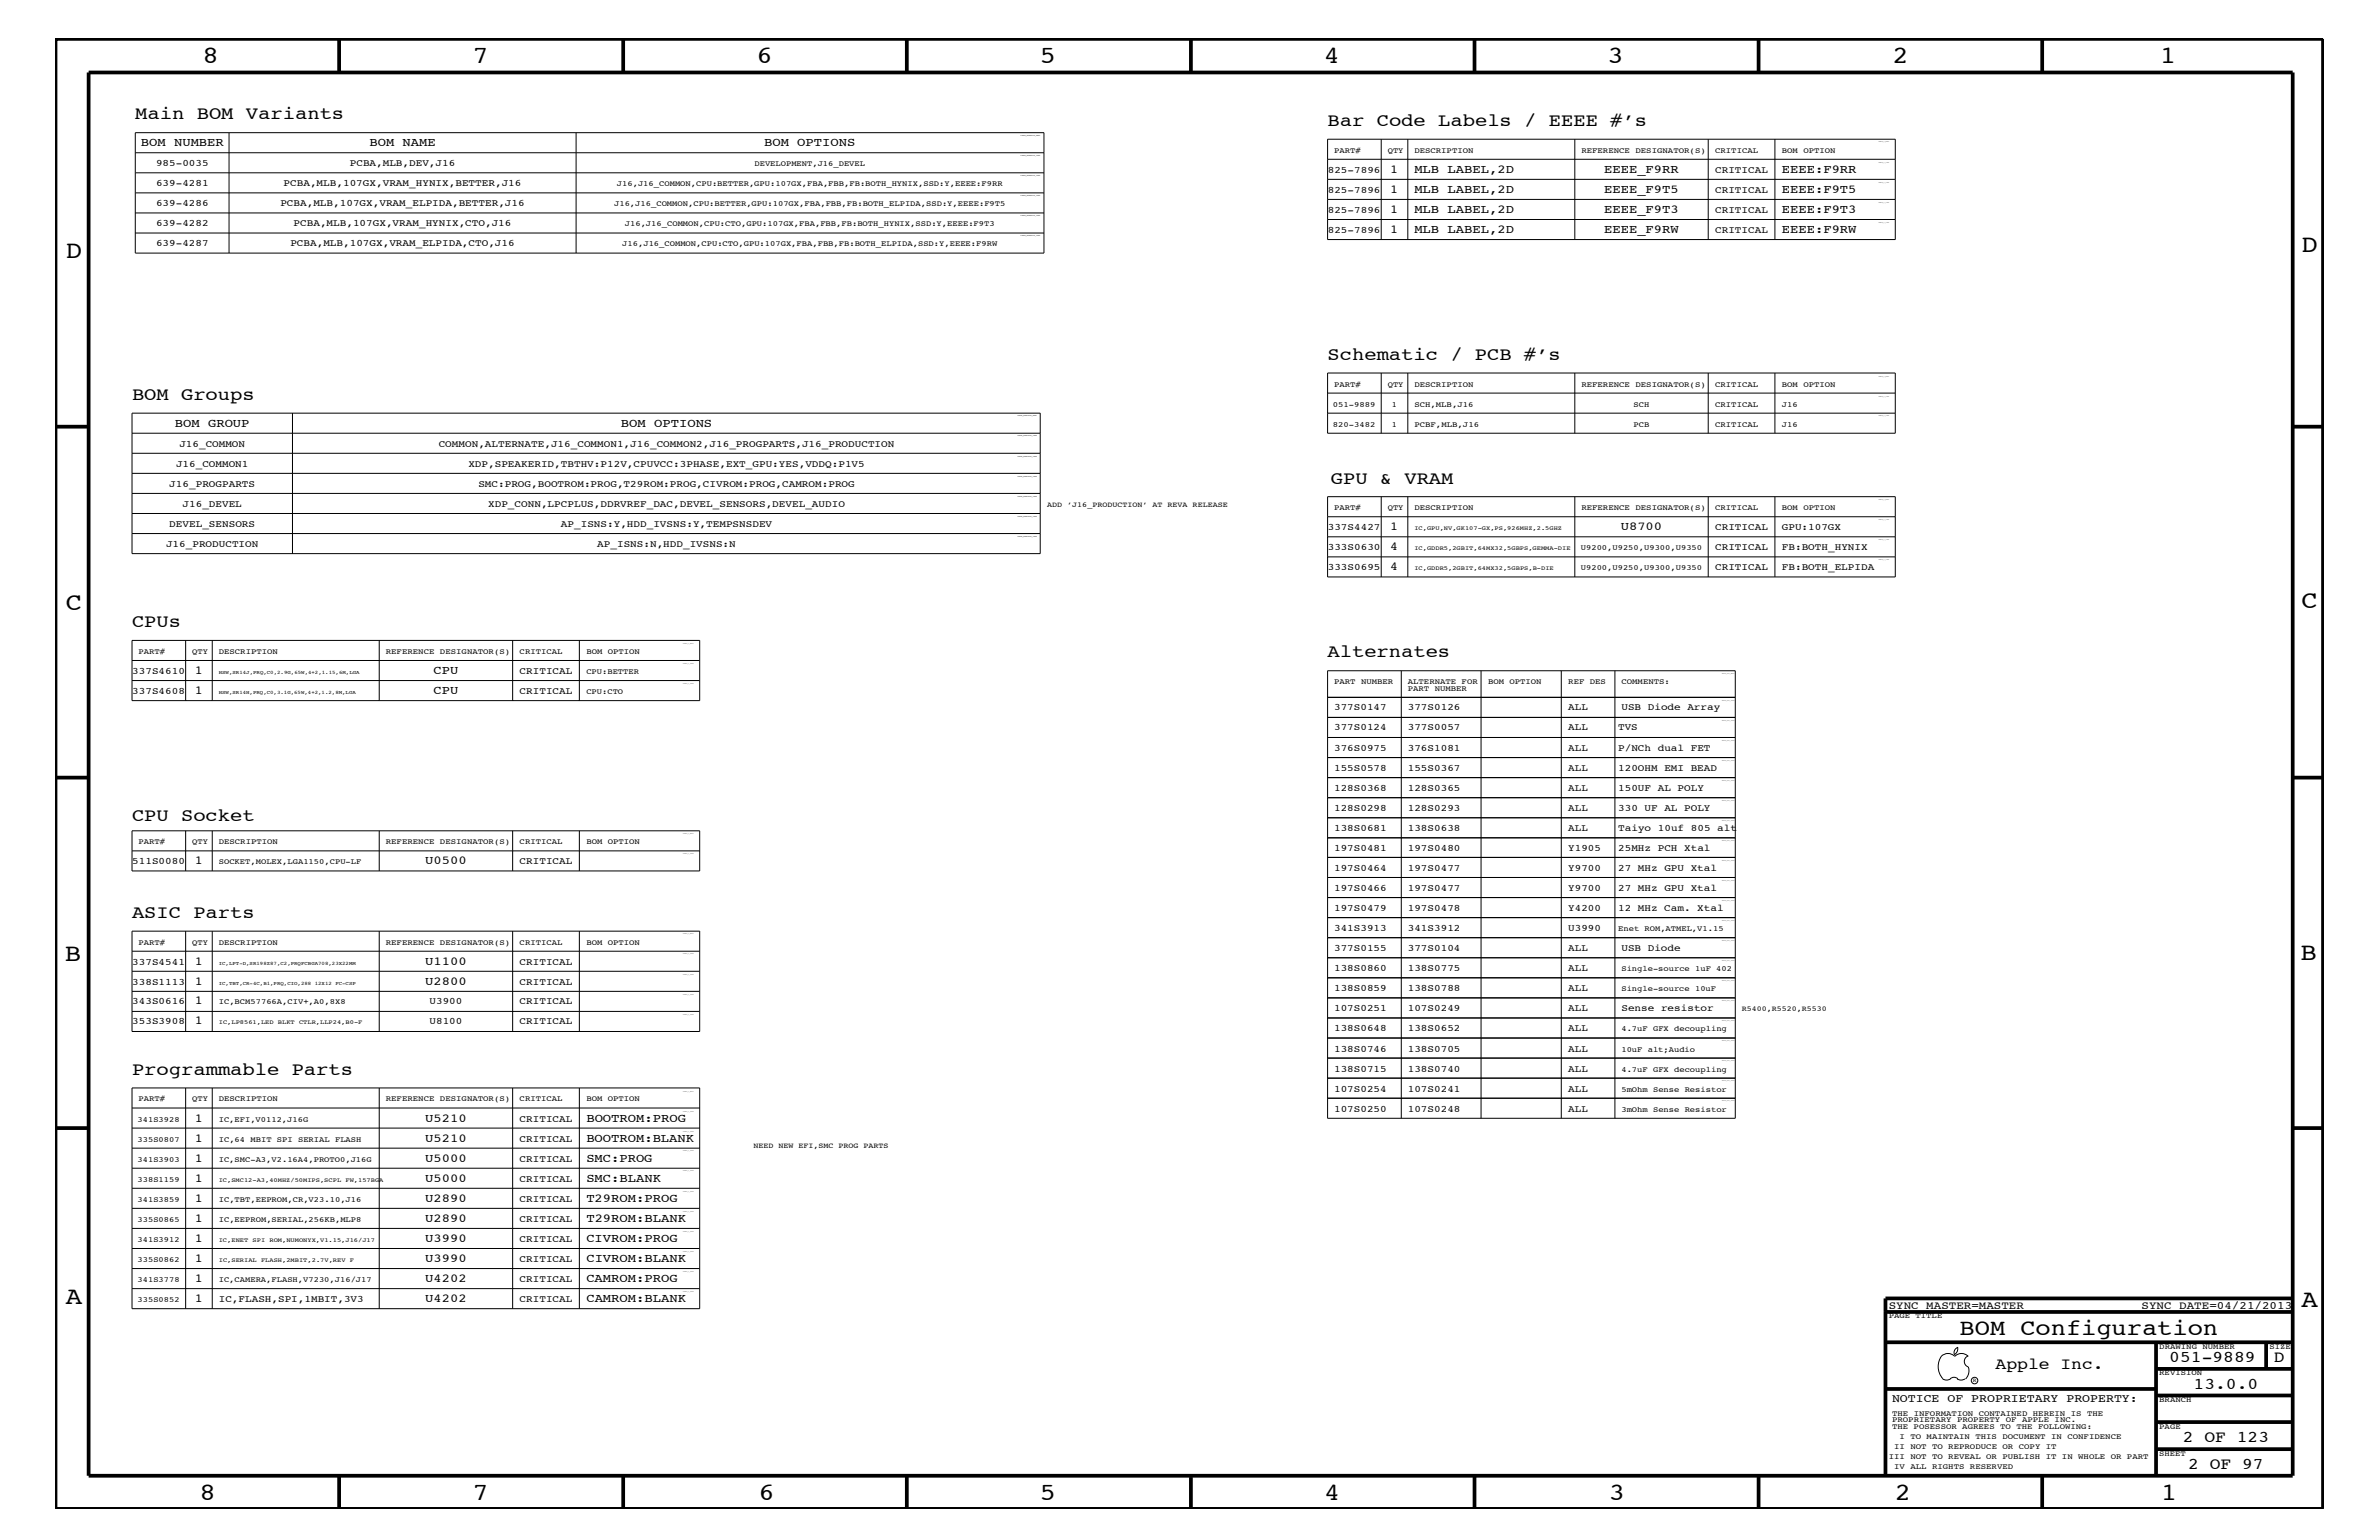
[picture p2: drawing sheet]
<svg xmlns="http://www.w3.org/2000/svg" width="432mm" height="279mm" viewBox="0 0 432 279" stroke-linecap="round" stroke-linejoin="round" font-family="sans-serif">
<defs><g id="words">
<g font-size="4.5">
<text x="36.7" y="11.5">8</text>
<text x="85.8" y="11.5">7</text>
<text x="137.3" y="11.5">6</text>
<text x="188.7" y="11.5">5</text>
<text x="240.3" y="11.5">4</text>
<text x="291.8" y="11.5">3</text>
<text x="343.5" y="11.5">2</text>
<text x="392" y="11.5">1</text>
<text x="11.9" y="46.8">D</text>
<text x="417.7" y="45.7">D</text>
<text x="11.9" y="110.6">C</text>
<text x="417.7" y="110.3">C</text>
<text x="11.8" y="174.3">B</text>
<text x="417.6" y="174.2">B</text>
<text x="11.9" y="236.7">A</text>
<text x="417.7" y="237.1">A</text>
<text x="36.2" y="272.1">8</text>
<text x="85.8" y="272.1">7</text>
<text x="137.7" y="272.1">6</text>
<text x="188.7" y="272.1">5</text>
<text x="240.4" y="272.1">4</text>
<text x="292" y="272.1">3</text>
<text x="343.9" y="272.1">2</text>
<text x="392.2" y="272.1">1</text>
</g>
<text font-size="4.1" x="355.7" y="242.3">BOM Configuration</text>
<g font-size="3.3">
<text x="24.6" y="21.6">Main BOM Variants</text>
<text x="241" y="22.9">Bar Code Labels / EEEE #’s</text>
<text x="241" y="65.3">Schematic / PCB #’s</text>
<text x="24" y="72.6">BOM Groups</text>
<text x="241.6" y="87.7">GPU &amp; VRAM</text>
<text x="24" y="113.7">CPUs</text>
<text x="241" y="119.2">Alternates</text>
<text x="24" y="149">CPU Socket</text>
<text x="24" y="166.5">ASIC Parts</text>
<text x="24" y="195">Programmable Parts</text>
</g>
<g font-size="3">
<text x="362.2" y="248.4">Apple Inc.</text>
<text x="393.7" y="247.1">051-9889</text>
<text x="398.1" y="252">13.0.0</text>
<text x="412.7" y="247.1">D</text>
<text x="396.2" y="261.6">2 OF 123</text>
<text x="397.2" y="266.6">2 OF 97</text>
</g>
<g font-size="2.2">
<text x="25.6" y="26.5">BOM NUMBER</text>
<text x="67.1" y="26.5">BOM NAME</text>
<text x="138.7" y="26.5">BOM OPTIONS</text>
<text x="252.3" y="31.4">1</text>
<text x="252.3" y="35">1</text>
<text x="256.7" y="31.4">MLB LABEL,2D</text>
<text x="256.7" y="35">MLB LABEL,2D</text>
<text x="291.2" y="31.4">EEEE_F9RR</text>
<text x="291.2" y="35">EEEE_F9T5</text>
<text x="323.4" y="31.4">EEEE:F9RR</text>
<text x="323.4" y="35">EEEE:F9T5</text>
<text x="252.3" y="38.6">1</text>
<text x="256.7" y="38.6">MLB LABEL,2D</text>
<text x="291.2" y="38.6">EEEE_F9T3</text>
<text x="323.4" y="38.6">EEEE:F9T3</text>
<text x="252.3" y="42.3">1</text>
<text x="256.7" y="42.3">MLB LABEL,2D</text>
<text x="291.2" y="42.3">EEEE_F9RW</text>
<text x="323.4" y="42.3">EEEE:F9RW</text>
<text x="31.7" y="77.4">BOM GROUP</text>
<text x="112.7" y="77.4">BOM OPTIONS</text>
<text x="252.3" y="99.9">4</text>
<text x="252.3" y="96.2">1</text>
<text x="294.2" y="96.2">U8700</text>
<text x="252.3" y="103.5">4</text>
<text x="35.3" y="122.3">1</text>
<text x="35.3" y="125.9">1</text>
<text x="78.7" y="122.3">CPU</text>
<text x="78.7" y="125.9">CPU</text>
<text x="35.3" y="156.8">1</text>
<text x="77.2" y="156.8">U0500</text>
<text x="35.3" y="178.7">1</text>
<text x="35.3" y="175">1</text>
<text x="77.2" y="178.7">U2800</text>
<text x="77.2" y="175">U1100</text>
<text x="35.3" y="185.9">1</text>
<text x="35.3" y="182.2">1</text>
<text x="35.3" y="203.5">1</text>
<text x="77.2" y="203.5">U5210</text>
<text x="106.4" y="203.5">BOOTROM:PROG</text>
<text x="35.3" y="207.1">1</text>
<text x="77.2" y="207.1">U5210</text>
<text x="106.4" y="207.1">BOOTROM:BLANK</text>
<text x="35.3" y="214.4">1</text>
<text x="35.3" y="210.8">1</text>
<text x="77.2" y="214.4">U5000</text>
<text x="77.2" y="210.8">U5000</text>
<text x="106.4" y="214.4">SMC:BLANK</text>
<text x="106.4" y="210.8">SMC:PROG</text>
<text x="35.3" y="221.7">1</text>
<text x="35.3" y="218">1</text>
<text x="77.2" y="221.7">U2890</text>
<text x="77.2" y="218">U2890</text>
<text x="106.4" y="221.7">T29ROM:BLANK</text>
<text x="106.4" y="218">T29ROM:PROG</text>
<text x="35.3" y="225.3">1</text>
<text x="77.2" y="225.3">U3990</text>
<text x="106.4" y="225.3">CIVROM:PROG</text>
<text x="35.3" y="232.6">1</text>
<text x="35.3" y="229">1</text>
<text x="77.2" y="232.6">U4202</text>
<text x="77.2" y="229">U3990</text>
<text x="106.4" y="232.6">CAMROM:PROG</text>
<text x="106.4" y="229">CIVROM:BLANK</text>
<text x="35.3" y="236.2">1</text>
<text x="77.2" y="236.2">U4202</text>
<text x="106.4" y="236.2">CAMROM:BLANK</text>
</g>
<text font-size="2.1" x="343.4" y="254.4">NOTICE OF PROPRIETARY PROPERTY:</text>
<g font-size="2">
<text x="342.8" y="237.4">SYNC_MASTER=MASTER</text>
<text x="388.7" y="237.4">SYNC_DATE=04/21/2013</text>
</g>
<g font-size="1.8">
<text x="28.3" y="33.7">639-4281</text>
<text x="28.3" y="30.2">985-0035</text>
<text x="51.5" y="33.7">PCBA,MLB,107GX,VRAM_HYNIX,BETTER,J16</text>
<text x="63.5" y="30.2">PCBA,MLB,DEV,J16</text>
<text x="241" y="31.4">825-7896</text>
<text x="241" y="35">825-7896</text>
<text x="311.3" y="31.4">CRITICAL</text>
<text x="311.3" y="35">CRITICAL</text>
<text x="28.3" y="41">639-4282</text>
<text x="28.3" y="37.4">639-4286</text>
<text x="50.9" y="37.4">PCBA,MLB,107GX,VRAM_ELPIDA,BETTER,J16</text>
<text x="53.3" y="41">PCBA,MLB,107GX,VRAM_HYNIX,CTO,J16</text>
<text x="241" y="38.6">825-7896</text>
<text x="311.3" y="38.6">CRITICAL</text>
<text x="28.3" y="44.6">639-4287</text>
<text x="52.7" y="44.6">PCBA,MLB,107GX,VRAM_ELPIDA,CTO,J16</text>
<text x="241" y="42.3">825-7896</text>
<text x="311.3" y="42.3">CRITICAL</text>
<text x="32.6" y="81.1">J16_COMMON</text>
<text x="79.6" y="81.1">COMMON,ALTERNATE,J16_COMMON1,J16_COMMON2,J16_PROGPARTS,J16_PRODUCTION</text>
<text x="30.7" y="88.3">J16_PROGPARTS</text>
<text x="32" y="84.7">J16_COMMON1</text>
<text x="85" y="84.7">XDP,SPEAKERID,TBTHV:P12V,CPUVCC:3PHASE,EXT_GPU:YES,VDDQ:P1V5</text>
<text x="86.8" y="88.3">SMC:PROG,BOOTROM:PROG,T29ROM:PROG,CIVROM:PROG,CAMROM:PROG</text>
<text x="30.7" y="95.6">DEVEL_SENSORS</text>
<text x="33.1" y="92">J16_DEVEL</text>
<text x="88.6" y="92">XDP_CONN,LPCPLUS,DDRVREF_DAC,DEVEL_SENSORS,DEVEL_AUDIO</text>
<text x="101.8" y="95.6">AP_ISNS:Y,HDD_IVSNS:Y,TEMPSNSDEV</text>
<text x="30.1" y="99.3">J16_PRODUCTION</text>
<text x="108.4" y="99.3">AP_ISNS:N,HDD_IVSNS:N</text>
<text x="241" y="99.9">333S0630</text>
<text x="241" y="96.2">337S4427</text>
<text x="311.3" y="99.9">CRITICAL</text>
<text x="311.3" y="96.2">CRITICAL</text>
<text x="323.4" y="99.9">FB:BOTH_HYNIX</text>
<text x="323.4" y="96.2">GPU:107GX</text>
<text x="241" y="103.5">333S0695</text>
<text x="311.3" y="103.5">CRITICAL</text>
<text x="323.4" y="103.5">FB:BOTH_ELPIDA</text>
<text x="24" y="122.3">337S4610</text>
<text x="24" y="125.9">337S4608</text>
<text x="94.3" y="122.3">CRITICAL</text>
<text x="94.3" y="125.9">CRITICAL</text>
<text x="242.1" y="128.9">377S0147</text>
<text x="255.5" y="128.9">377S0126</text>
<text x="284.6" y="128.9">ALL</text>
<text x="294.3" y="128.9">USB Diode Array</text>
<text x="242.1" y="132.5">377S0124</text>
<text x="242.1" y="136.2">376S0975</text>
<text x="255.5" y="132.5">377S0057</text>
<text x="255.5" y="136.2">376S1081</text>
<text x="284.6" y="132.5">ALL</text>
<text x="284.6" y="136.2">ALL</text>
<text x="293.7" y="132.5">TVS</text>
<text x="293.7" y="136.2">P/NCh dual FET</text>
<text x="242.1" y="143.5">128S0368</text>
<text x="242.1" y="139.8">155S0578</text>
<text x="255.5" y="143.5">128S0365</text>
<text x="255.5" y="139.8">155S0367</text>
<text x="284.6" y="143.5">ALL</text>
<text x="284.6" y="139.8">ALL</text>
<text x="293.7" y="143.5">150UF AL POLY</text>
<text x="293.7" y="139.8">120OHM EMI BEAD</text>
<text x="242.1" y="147.1">128S0298</text>
<text x="255.5" y="147.1">128S0293</text>
<text x="284.6" y="147.1">ALL</text>
<text x="293.7" y="147.1">330 UF AL POLY</text>
<text x="242.1" y="150.7">138S0681</text>
<text x="242.1" y="154.4">197S0481</text>
<text x="255.5" y="150.7">138S0638</text>
<text x="255.5" y="154.4">197S0480</text>
<text x="284.6" y="150.7">ALL</text>
<text x="284.6" y="154.4">Y1905</text>
<text x="293.7" y="150.7">Taiyo 10uf 805 alt</text>
<text x="293.7" y="154.4">25MHz PCH Xtal</text>
<text x="24" y="156.8">511S0080</text>
<text x="94.3" y="156.8">CRITICAL</text>
<text x="242.1" y="158">197S0464</text>
<text x="242.1" y="161.7">197S0466</text>
<text x="255.5" y="158">197S0477</text>
<text x="255.5" y="161.7">197S0477</text>
<text x="284.6" y="158">Y9700</text>
<text x="284.6" y="161.7">Y9700</text>
<text x="293.7" y="158">27 MHz GPU Xtal</text>
<text x="293.7" y="161.7">27 MHz GPU Xtal</text>
<text x="242.1" y="165.3">197S0479</text>
<text x="255.5" y="165.3">197S0478</text>
<text x="284.6" y="165.3">Y4200</text>
<text x="293.7" y="165.3">12 MHz Cam. Xtal</text>
<text x="242.1" y="168.9">341S3913</text>
<text x="242.1" y="172.6">377S0155</text>
<text x="255.5" y="168.9">341S3912</text>
<text x="255.5" y="172.6">377S0104</text>
<text x="284.6" y="168.9">U3990</text>
<text x="284.6" y="172.6">ALL</text>
<text x="294.3" y="172.6">USB Diode</text>
<text x="24" y="178.7">338S1113</text>
<text x="24" y="175">337S4541</text>
<text x="94.3" y="178.7">CRITICAL</text>
<text x="94.3" y="175">CRITICAL</text>
<text x="242.1" y="176.2">138S0860</text>
<text x="242.1" y="179.9">138S0859</text>
<text x="255.5" y="179.9">138S0788</text>
<text x="255.5" y="176.2">138S0775</text>
<text x="284.6" y="179.9">ALL</text>
<text x="284.6" y="176.2">ALL</text>
<text x="24" y="185.9">353S3908</text>
<text x="24" y="182.2">343S0616</text>
<text x="78" y="185.9">U8100</text>
<text x="78" y="182.2">U3900</text>
<text x="94.3" y="185.9">CRITICAL</text>
<text x="94.3" y="182.2">CRITICAL</text>
<text x="242.1" y="183.5">107S0251</text>
<text x="255.5" y="183.5">107S0249</text>
<text x="284.6" y="183.5">ALL</text>
<text x="294.3" y="183.5">Sense resistor</text>
<text x="242.1" y="187.1">138S0648</text>
<text x="242.1" y="190.8">138S0746</text>
<text x="255.5" y="187.1">138S0652</text>
<text x="255.5" y="190.8">138S0705</text>
<text x="284.6" y="187.1">ALL</text>
<text x="284.6" y="190.8">ALL</text>
<text x="242.1" y="194.4">138S0715</text>
<text x="255.5" y="194.4">138S0740</text>
<text x="284.6" y="194.4">ALL</text>
<text x="94.3" y="203.5">CRITICAL</text>
<text x="242.1" y="198.1">107S0254</text>
<text x="242.1" y="201.7">107S0250</text>
<text x="255.5" y="201.7">107S0248</text>
<text x="255.5" y="198.1">107S0241</text>
<text x="284.6" y="198.1">ALL</text>
<text x="284.6" y="201.7">ALL</text>
<text x="94.3" y="207.1">CRITICAL</text>
<text x="94.3" y="214.4">CRITICAL</text>
<text x="94.3" y="210.8">CRITICAL</text>
<text x="94.3" y="221.7">CRITICAL</text>
<text x="94.3" y="218">CRITICAL</text>
<text x="94.3" y="225.3">CRITICAL</text>
<text x="94.3" y="232.6">CRITICAL</text>
<text x="94.3" y="229">CRITICAL</text>
<text x="39.7" y="236.2">IC,FLASH,SPI,1MBIT,3V3</text>
<text x="94.3" y="236.2">CRITICAL</text>
</g>
<g font-size="1.4">
<text x="242.1" y="27.7">PART#</text>
<text x="251.9" y="27.7">QTY</text>
<text x="256.7" y="27.7">DESCRIPTION</text>
<text x="287" y="27.7">REFERENCE DESIGNATOR(S)</text>
<text x="311.3" y="27.7">CRITICAL</text>
<text x="323.4" y="27.7">BOM OPTION</text>
<text x="112" y="33.7">J16,J16_COMMON,CPU:BETTER,GPU:107GX,FBA,FBB,FB:BOTH_HYNIX,SSD:Y,EEEE:F9RR</text>
<text x="136.9" y="30.2">DEVELOPMENT,J16_DEVEL</text>
<text x="111.5" y="37.4">J16,J16_COMMON,CPU:BETTER,GPU:107GX,FBA,FBB,FB:BOTH_ELPIDA,SSD:Y,EEEE:F9T5</text>
<text x="113.4" y="41">J16,J16_COMMON,CPU:CTO,GPU:107GX,FBA,FBB,FB:BOTH_HYNIX,SSD:Y,EEEE:F9T3</text>
<text x="112.9" y="44.6">J16,J16_COMMON,CPU:CTO,GPU:107GX,FBA,FBB,FB:BOTH_ELPIDA,SSD:Y,EEEE:F9RW</text>
<text x="242.1" y="70.1">PART#</text>
<text x="251.9" y="70.1">QTY</text>
<text x="256.7" y="70.1">DESCRIPTION</text>
<text x="287" y="70.1">REFERENCE DESIGNATOR(S)</text>
<text x="311.3" y="70.1">CRITICAL</text>
<text x="323.4" y="70.1">BOM OPTION</text>
<text x="241.9" y="73.8">051-9889</text>
<text x="241.9" y="77.4">820-3482</text>
<text x="252.6" y="73.8">1</text>
<text x="252.6" y="77.4">1</text>
<text x="256.7" y="73.8">SCH,MLB,J16</text>
<text x="256.7" y="77.4">PCBF,MLB,J16</text>
<text x="296.5" y="73.8">SCH</text>
<text x="296.5" y="77.4">PCB</text>
<text x="311.3" y="73.8">CRITICAL</text>
<text x="311.3" y="77.4">CRITICAL</text>
<text x="323.4" y="73.8">J16</text>
<text x="323.4" y="77.4">J16</text>
<text x="190.1" y="92">ADD ’J16_PRODUCTION’ AT REVA RELEASE</text>
<text x="242.1" y="92.6">PART#</text>
<text x="251.9" y="92.6">QTY</text>
<text x="256.7" y="92.6">DESCRIPTION</text>
<text x="287" y="92.6">REFERENCE DESIGNATOR(S)</text>
<text x="311.3" y="92.6">CRITICAL</text>
<text x="323.4" y="92.6">BOM OPTION</text>
<text x="286.9" y="99.9">U9200,U9250,U9300,U9350</text>
<text x="286.9" y="103.5">U9200,U9250,U9300,U9350</text>
<text x="25.1" y="118.6">PART#</text>
<text x="34.9" y="118.6">QTY</text>
<text x="39.7" y="118.6">DESCRIPTION</text>
<text x="70" y="118.6">REFERENCE DESIGNATOR(S)</text>
<text x="94.3" y="118.6">CRITICAL</text>
<text x="106.4" y="118.6">BOM OPTION</text>
<text x="106.4" y="122.3">CPU:BETTER</text>
<text x="106.4" y="125.9">CPU:CTO</text>
<text x="242.1" y="124.1">PART NUMBER</text>
<text x="255.5" y="125.3">PART NUMBER</text>
<text x="255.5" y="124.1">ALTERNATE FOR</text>
<text x="270.1" y="124.1">BOM OPTION</text>
<text x="284.6" y="124.1">REF DES</text>
<text x="294.3" y="124.1">COMMENTS:</text>
<text x="25.1" y="153.2">PART#</text>
<text x="34.9" y="153.2">QTY</text>
<text x="39.7" y="153.2">DESCRIPTION</text>
<text x="70" y="153.2">REFERENCE DESIGNATOR(S)</text>
<text x="94.3" y="153.2">CRITICAL</text>
<text x="106.4" y="153.2">BOM OPTION</text>
<text x="39.7" y="156.8">SOCKET,MOLEX,LGA1150,CPU-LF</text>
<text x="25.1" y="171.4">PART#</text>
<text x="34.9" y="171.4">QTY</text>
<text x="39.7" y="171.4">DESCRIPTION</text>
<text x="70" y="171.4">REFERENCE DESIGNATOR(S)</text>
<text x="94.3" y="171.4">CRITICAL</text>
<text x="106.4" y="171.4">BOM OPTION</text>
<text x="293.7" y="168.9">Enet ROM,ATMEL,V1.15</text>
<text x="294.3" y="179.9">Single-source 10uF</text>
<text x="294.3" y="176.2">Single-source 1uF 402</text>
<text x="39.7" y="182.2">IC,BCM57766A,CIV+,A0,8X8</text>
<text x="316.1" y="183.5">R5400,R5520,R5530</text>
<text x="294.3" y="187.1">4.7uF GFX decoupling</text>
<text x="294.3" y="190.8">10uF alt;Audio</text>
<text x="294.3" y="194.4">4.7uF GFX decoupling</text>
<text x="25" y="203.5">341S3928</text>
<text x="25.1" y="199.8">PART#</text>
<text x="34.9" y="199.8">QTY</text>
<text x="39.7" y="199.8">DESCRIPTION</text>
<text x="39.7" y="203.5">IC,EFI,V0112,J16G</text>
<text x="70" y="199.8">REFERENCE DESIGNATOR(S)</text>
<text x="94.3" y="199.8">CRITICAL</text>
<text x="106.4" y="199.8">BOM OPTION</text>
<text x="294.3" y="198.1">5mOhm Sense Resistor</text>
<text x="294.3" y="201.7">3mOhm Sense Resistor</text>
<text x="25" y="207.1">335S0807</text>
<text x="39.7" y="207.1">IC,64 MBIT SPI SERIAL FLASH</text>
<text x="136.7" y="208.3">NEED NEW EFI,SMC PROG PARTS</text>
<text x="25" y="214.4">338S1159</text>
<text x="25" y="210.8">341S3903</text>
<text x="39.7" y="210.8">IC,SMC-A3,V2.16A4,PROTO0,J16G</text>
<text x="25" y="221.7">335S0865</text>
<text x="25" y="218">341S3859</text>
<text x="39.7" y="221.7">IC,EEPROM,SERIAL,256KB,MLP8</text>
<text x="39.7" y="218">IC,TBT,EEPROM,CR,V23.10,J16</text>
<text x="25" y="225.3">341S3912</text>
<text x="25" y="232.6">341S3778</text>
<text x="25" y="229">335S0862</text>
<text x="39.7" y="232.6">IC,CAMERA,FLASH,V7230,J16/J17</text>
<text x="25" y="236.2">335S0852</text>
<text x="342.8" y="239.2">PAGE TITLE</text>
<text x="391.9" y="244.7">DRAWING NUMBER</text>
<text x="411.9" y="244.7">SIZE</text>
<text x="391.9" y="249.5">REVISION</text>
<text x="343.4" y="256.8">THE INFORMATION CONTAINED HEREIN IS THE</text>
<text x="391.9" y="254.4">BRANCH</text>
<text x="343.4" y="258">PROPRIETARY PROPERTY OF APPLE INC.</text>
<text x="343.4" y="259.3">THE POSESSOR AGREES TO THE FOLLOWING:</text>
<text x="343.8" y="262.9">II NOT TO REPRODUCE OR COPY IT</text>
<text x="344.8" y="261.1">I TO MAINTAIN THIS DOCUMENT IN CONFIDENCE</text>
<text x="391.9" y="259.3">PAGE</text>
<text x="342.8" y="264.7">III NOT TO REVEAL OR PUBLISH IT IN WHOLE OR PART</text>
<text x="343.8" y="266.6">IV ALL RIGHTS RESERVED</text>
<text x="391.9" y="264.1">SHEET</text>
</g>
<g font-size="1.1">
<text x="256.7" y="99.9">IC,GDDR5,2GBIT,64MX32,5GBPS,GEMMA-DIE</text>
<text x="256.7" y="96.2">IC,GPU,NV,GK107-GX,PS,926MHZ,2.5GHZ</text>
<text x="256.7" y="103.5">IC,GDDR5,2GBIT,64MX32,5GBPS,B-DIE</text>
<text x="39.7" y="185.9">IC,LP8561,LED BLKT CTLR,LLP24,B0-F</text>
<text x="39.7" y="214.4">IC,SMC12-A3,40MHZ/50MIPS,SCPL FW,157BGA</text>
<text x="39.7" y="225.3">IC,ENET SPI ROM,NUMONYX,V1.15,J16/J17</text>
<text x="39.7" y="229">IC,SERIAL FLASH,2MBIT,2.7V,REV F</text>
</g>
<text font-size="1" x="358.1" y="250.7">R</text>
<g font-size=".9">
<text x="39.7" y="122.3">HSW,SR14J,PRQ,C0,2.9G,65W,4+2,1.15,6M,LGA</text>
<text x="39.7" y="125.9">HSW,SR14H,PRQ,C0,3.1G,65W,4+2,1.2,8M,LGA</text>
<text x="39.7" y="178.7">IC,TBT,CR-4C,B1,PRQ,CIO,288 12X12 FC-CSP</text>
<text x="39.7" y="175">IC,LPT-D,SR198Z87,C2,PRQFCBGA708,23X22MM</text>
</g>
<g font-size=".3">
<text x="185.3" y="24.7">TABLE_BOMGROUP_HEAD</text>
<text x="185.3" y="28.3">TABLE_BOMGROUP_ITEM</text>
<text x="185.3" y="35.6">TABLE_BOMGROUP_ITEM</text>
<text x="185.3" y="31.9">TABLE_BOMGROUP_ITEM</text>
<text x="185.3" y="39.2">TABLE_BOMGROUP_ITEM</text>
<text x="185.3" y="42.9">TABLE_BOMGROUP_ITEM</text>
<text x="184.7" y="75.6">TABLE_BOMGROUP_HEAD</text>
<text x="184.7" y="82.8">TABLE_BOMGROUP_ITEM</text>
<text x="184.7" y="79.2">TABLE_BOMGROUP_ITEM</text>
<text x="184.7" y="86.5">TABLE_BOMGROUP_ITEM</text>
<text x="184.7" y="90.1">TABLE_BOMGROUP_ITEM</text>
<text x="184.7" y="93.8">TABLE_BOMGROUP_ITEM</text>
<text x="184.7" y="97.4">TABLE_BOMGROUP_ITEM</text>
</g>
</g></defs>
<g fill="none" stroke="#000" stroke-width=".18">
<path d="M24.6 38.6h164.9M24.6 24.1h164.9v21.8h-164.9zM24.6 35h164.9M24.6 27.7h164.9M24.6 31.4h164.9M41.6 24.1v21.8M104.6 24.1v21.8M241 25.3h103v18.2h-103zM241 28.9h103M241 32.5h103M241 36.2h103M241 39.8h103"/>
<path d="M250.7 25.3v18.2M255.5 25.3v18.2M285.8 25.3v18.2M310 25.3v18.2M322.2 25.3v18.2M24.6 42.3h164.9M24 75h164.8v25.4h-164.8zM24 78.6h164.8M53.1 75v25.4M241 67.7h103v10.9h-103zM241 75h103M241 71.3h103"/>
<path d="M250.7 67.7v10.9M255.5 67.7v10.9M285.8 67.7v10.9M310 67.7v10.9M322.2 67.7v10.9M24 89.5h164.8M24 93.2h164.8M24 85.9h164.8M24 96.8h164.8M24 82.2h164.8M241 90.1h103v14.6h-103zM241 97.4h103"/>
<path d="M241 93.8h103M250.7 90.1v14.6M255.5 90.1v14.6M285.8 90.1v14.6M310 90.1v14.6M322.2 90.1v14.6M24 116.2h103v10.9h-103zM24 119.8h103M33.7 116.2v10.9M38.5 116.2v10.9M68.8 116.2v10.9M93 116.2v10.9"/>
<path d="M105.2 116.2v10.9M241 101h103M24 123.5h103M241 121.7h74v81.2h-74zM241 137.4h74M241 133.8h74M241 130.2h74M241 126.5h74M254.3 121.7v81.2M268.8 121.7v81.2M283.4 121.7v81.2M293.1 121.7v81.2"/>
<path d="M24 150.7h103v7.3h-103zM24 154.4h103M33.7 150.7v7.3M38.5 150.7v7.3M68.8 150.7v7.3M93 150.7v7.3M105.2 150.7v7.3M241 159.2h74M241 155.6h74M241 152h74M241 148.4h74M241 144.7h74"/>
<path d="M241 141.1h74M24 179.9h103M24 168.9h103v18.2h-103zM24 176.2h103M24 172.6h103M33.7 168.9v18.2M38.5 168.9v18.2M68.8 168.9v18.2M93 168.9v18.2M105.2 168.9v18.2M241 177.4h74M241 173.8h74"/>
<path d="M241 170.1h74M241 166.5h74M241 162.8h74M24 197.4h103v40h-103zM24 183.5h103M33.7 197.4v40M38.5 197.4v40M68.8 197.4v40M93 197.4v40M105.2 197.4v40M241 199.2h74M241 195.6h74"/>
<path d="M241 192h74M241 188.3h74M241 184.7h74M241 181h74M24 219.2h103M24 215.6h103M24 211.9h103M24 208.3h103M24 204.7h103M24 201h103M24 222.9h103M24 233.8h103"/>
<path d="M24 230.2h103M24 226.5h103M352.3 246.1a1.72 1.72 0 0 1 2.5 0 1.69 1.69 0 0 1 2.4 0M352.4 246a3.2 3.2 0 0 0 .4 4.3l.8 .1 .4-.2M354 250.2l.7-.3 .7 .3M355.2 250.2l.7 .2 .7-.2M355.3 244.4v.3a1.18 1.18 0 0 1-.6 1.1M355.4 244.4a.99 .99 0 0 0-.6 1.4M357.2 246a1.04 1.04 0 0 0-.7 1 1.04 1.04 0 0 0 .7 1M357.3 248l.1 .7a2.11 2.11 0 0 1-.6 1.5"/>
<circle cx="358.4" cy="250.5" r=".59"/>
</g>
<g fill="none" stroke="#000" stroke-width=".68" stroke-linecap="butt">
<path d="M10.1 7.1h411.5v266.7h-411.5zM16.1 13.2h400v254.5h-400zM61.6 7.1v6.1M113.1 7.1v6.1M164.6 7.1v6.1M216.2 7.1v6.1M267.6 7.1v6.1M319.2 7.1v6.1M370.7 7.1v6.1M10.1 77.4h6M416.1 77.4h5.5M10.1 141.1h6"/>
<path d="M416.1 141.1h5.5M10.1 204.7h6M416.1 204.7h5.5M342.2 238h73.9M416.1 235.6h-73.9v32.1M342.2 243.5h73.9M342.2 252h49.1M391.3 248.4h24.8M391.3 243.5v24.2M391.3 258h24.8M391.3 253.2h24.8M411.3 243.5v4.9"/>
<path d="M61.6 267.7v6.1M113.1 267.7v6.1M164.6 267.7v6.1M216.2 268v5.8M267.6 267.7v6.1M319.2 267.7v6.1M370.7 267.7v6.1M391.3 262.9h24.8"/>
</g>
<use href="#words"/>
</svg>
